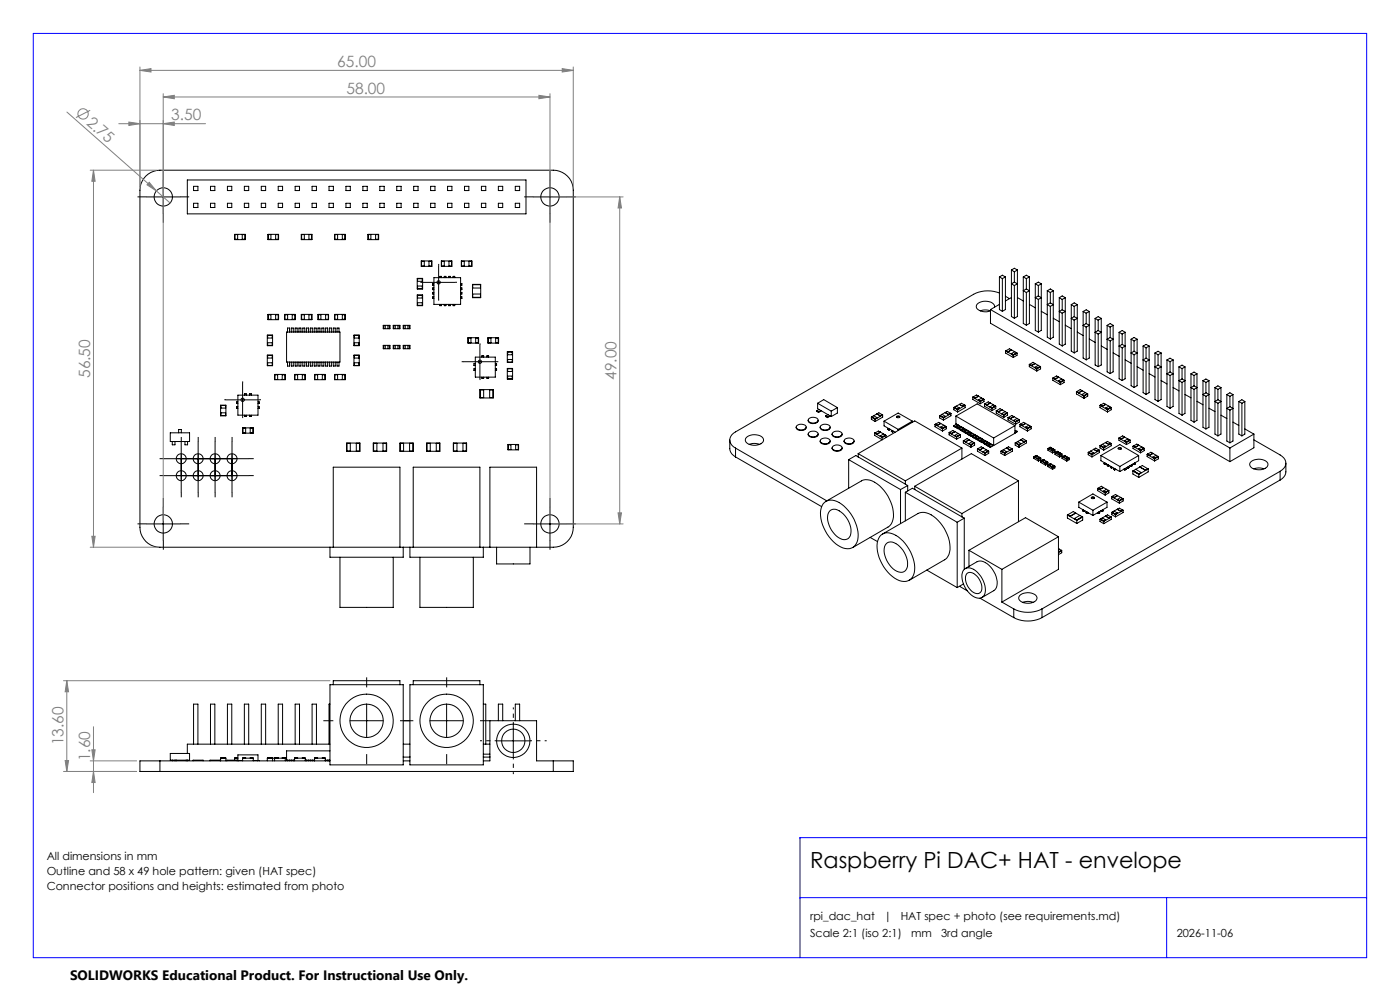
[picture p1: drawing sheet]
<svg xmlns="http://www.w3.org/2000/svg" width="420mm" height="297mm" viewBox="0 0 420 297" stroke-linecap="round" stroke-linejoin="round" font-family="sans-serif">
<defs><g id="words">
<text font-size="6.7" x="243" y="260">Raspberry Pi DAC+ HAT - envelope</text>
<g font-size="4.7" fill="#808080">
<text x="101.2" y="20">65.00</text>
<text x="103.9" y="28">58.00</text>
<text x="25.7" y="37.1" transform="rotate(41 25.7 37.1)">2.75</text>
<text x="51.3" y="36">3.50</text>
<text x="27" y="113.3" transform="rotate(-90 27 113.3)">56.50</text>
<text x="184.9" y="113.8" transform="rotate(-90 184.9 113.8)">49.00</text>
<text x="19" y="223.4" transform="rotate(-90 19 223.4)">13.60</text>
<text x="27" y="228.1" transform="rotate(-90 27 228.1)">1.60</text>
</g>
<text font-size="4.1" x="21" y="293.7">SOLIDWORKS Educational Product. For Instructional Use Only.</text>
<g font-size="3.3">
<text x="14" y="257.8">All dimensions in mm</text>
<text x="14" y="262.3">Outline and 58 x 49 hole pattern: given (HAT spec)</text>
<text x="14" y="266.8">Connector positions and heights: estimated from photo</text>
<text x="243" y="275.8">rpi_dac_hat</text>
<text x="265.2" y="275.8">|</text>
<text x="270.2" y="275.8">HAT spec + photo (see requirements.md)</text>
<text x="243" y="280.8">Scale 2:1 (iso 2:1)</text>
<text x="273.3" y="280.8">mm</text>
<text x="282.3" y="280.8">3rd angle</text>
<text x="353" y="280.8">2026-11-06</text>
</g>
</g></defs>
<g fill="none" stroke="#000" stroke-width=".3">
<path d="M43.7 52.8a6.1 6.1 0 0 1 4.3-1.8h118a6 6 0 0 1 6 6v101a6 6 0 0 1-6 6h-118a6 6 0 0 1-6-6v-101a5.9 5.9 0 0 1 1.7-4.2zM44 59h10M49 54v10M56.2 53.9h101.6v10.2h-101.6zM58.1 55.8h1.3v1.3h-1.3zM63.1 55.8h1.4v1.3h-1.4zM68.2 55.8h1.3v1.3h-1.3zM73.3 55.8h1.3v1.3h-1.3zM78.4 55.8h1.3v1.3h-1.3zM83.5 55.8h1.3v1.3h-1.3zM88.5 55.8h1.4v1.3h-1.4zM93.6 55.8h1.3v1.3h-1.3z"/>
<path d="M98.7 55.8h1.3v1.3h-1.3zM103.8 55.8h1.3v1.3h-1.3zM108.9 55.8h1.3v1.3h-1.3zM113.9 55.8h1.4v1.3h-1.4zM119 55.8h1.3v1.3h-1.3zM124.1 55.8h1.3v1.3h-1.3zM129.2 55.8h1.3v1.3h-1.3zM134.3 55.8h1.3v1.3h-1.3zM139.3 55.8h1.4v1.3h-1.4zM144.4 55.8h1.3v1.3h-1.3zM149.5 55.8h1.3v1.3h-1.3zM154.6 55.8h1.3v1.3h-1.3z"/>
<path d="M160 59h10M165 54v10M58.1 60.9h1.3v1.3h-1.3zM63.1 60.9h1.4v1.3h-1.4zM68.2 60.9h1.3v1.3h-1.3zM70.4 70.2h3.2v1.6h-3.2zM70.5 70.3h.8v1.4h-.8zM72.7 70.3h.8v1.4h-.8zM73.3 60.9h1.3v1.3h-1.3zM78.4 60.9h1.3v1.3h-1.3zM80.4 70.2h3.2v1.6h-3.2zM80.5 70.3h.8v1.4h-.8z"/>
<path d="M82.7 70.3h.8v1.4h-.8zM83.5 60.9h1.3v1.3h-1.3zM88.5 60.9h1.4v1.3h-1.4zM90.4 70.2h3.2v1.6h-3.2zM90.5 70.3h.8v1.4h-.8zM92.7 70.3h.8v1.4h-.8zM93.6 60.9h1.3v1.3h-1.3zM98.7 60.9h1.3v1.3h-1.3zM100.4 70.2h3.2v1.6h-3.2zM100.5 70.3h.8v1.4h-.8zM102.7 70.3h.8v1.4h-.8zM103.8 60.9h1.3v1.3h-1.3z"/>
<path d="M108.9 60.9h1.3v1.3h-1.3zM110.4 70.2h3.2v1.6h-3.2zM110.5 70.3h.8v1.4h-.8zM112.7 70.3h.8v1.4h-.8zM113.9 60.9h1.4v1.3h-1.4zM119 60.9h1.3v1.3h-1.3zM124.1 60.9h1.3v1.3h-1.3zM126.4 78.2h3.2v1.6h-3.2zM126.5 78.3h.8v1.4h-.8zM128.7 78.3h.8v1.4h-.8zM129.2 60.9h1.3v1.3h-1.3zM131.6 79.6v10"/>
<path d="M132.4 78.2h3.2v1.6h-3.2zM132.5 78.3h.8v1.4h-.8zM134.3 60.9h1.3v1.3h-1.3zM134.7 78.3h.8v1.4h-.8zM138.4 78.2h3.2v1.6h-3.2zM138.5 78.3h.8v1.4h-.8zM139.3 60.9h1.4v1.3h-1.4zM140.7 78.3h.8v1.4h-.8zM144.4 60.9h1.3v1.3h-1.3zM149.5 60.9h1.3v1.3h-1.3zM154.6 60.9h1.3v1.3h-1.3zM80.4 94.2h3.2v1.6h-3.2z"/>
<path d="M80.5 94.3h.8v1.4h-.8zM82.7 94.3h.8v1.4h-.8zM85.4 94.2h3.2v1.6h-3.2zM85.5 94.3h.8v1.4h-.8zM86 99.5h16v9h-16zM86.3 99.5v-1.2h.6v1.2M87.4 99.5v-1.2h.6v1.2M87.7 94.3h.8v1.4h-.8zM88.5 99.5v-1.2h.6v1.2M89.7 99.5v-1.2h.6v1.2M90.4 94.2h3.2v1.6h-3.2zM90.5 94.3h.8v1.4h-.8z"/>
<path d="M90.8 99.5v-1.2h.6v1.2M92 99.5v-1.2h.6v1.2M92.7 94.3h.8v1.4h-.8zM93.1 99.5v-1.2h.6v1.2M94.3 99.5v-1.2h.6v1.2M95.4 94.2h3.2v1.6h-3.2zM95.4 99.5v-1.2h.6v1.2M95.5 94.3h.8v1.4h-.8zM96.6 99.5v-1.2h.6v1.2M97.7 94.3h.8v1.4h-.8zM97.7 99.5v-1.2h.6v1.2M98.8 99.5v-1.2h.6v1.2"/>
<path d="M100 99.5v-1.2h.6v1.2M100.4 94.2h3.2v1.6h-3.2zM100.5 94.3h.8v1.4h-.8zM101.1 99.5v-1.2h.6v1.2M102.7 94.3h.8v1.4h-.8zM115 97.5h2v1h-2zM115.1 97.6h.5v.8h-.5zM116.4 97.6h.5v.8h-.5zM118 97.5h2v1h-2zM118.1 97.6h.5v.8h-.5zM119.4 97.6h.5v.8h-.5zM121 97.5h2v1h-2z"/>
<path d="M121.1 97.6h.5v.8h-.5zM122.4 97.6h.5v.8h-.5zM125.2 88.4h1.6v3.2h-1.6zM125.2 83.4h1.6v3.2h-1.6zM125.3 88.5h1.4v.8h-1.4zM125.3 83.5h1.4v.8h-1.4zM125.3 85.7h1.4v.8h-1.4zM125.3 90.7h1.4v.8h-1.4zM126.6 84.6h10M130.2 83.2h8v8h-8zM130.2 87.6h-.4v.5h.4M130.2 89h-.4v.5h.4"/>
<path d="M130.2 85h-.4v.5h.4M130.2 86.3h-.4v.5h.4M131.9 83.2v-.4h.5v.4M131.9 91.2v.4h.5v-.4M133.3 83.2v-.4h.5v.4M133.3 91.2v.4h.5v-.4M134.6 91.2v.4h.5v-.4M134.6 83.2v-.4h.5v.4M135.9 91.2v.4h.5v-.4M135.9 83.2v-.4h.5v.4M138.2 87.6h.4v.5h-.4M138.2 85h.4v.5h-.4"/>
<path d="M138.2 86.3h.4v.5h-.4M138.2 89h.4v.5h-.4M141.7 85.2h2.5v4h-2.5zM141.8 85.3h2.3v1h-2.3zM141.8 88.1h2.3v1h-2.3zM297.1 93.1l-1.5-.2-1.5 .3M297.1 92.8v4.1l71.9 41.5M297.1 92.8l71.9 41.5M298.3 92.1a2.23 2.23 0 0 0-2.7-1.8 2.12 2.12 0 0 0-2.7 1.8 3.6 3.6 0 0 0 4.2 1.1M299.8 87.8a9.6 9.6 0 0 0-7.7 .4l-71.4 41.2a2.58 2.58 0 0 0-1.8 2.5 2.58 2.58 0 0 0 1.8 2.4M299.8 83l.9-.5 .9 .5M299.8 91.2l-2.7 1.6"/>
<path d="M299.8 83v9.8l.9 .5M299.8 83l.9 .5M300.7 83.5v9.8M301.6 88.8l1.2 .7M301.6 83v9.8l-.9 .5M301.6 83l-.9 .5M303.4 89.2l-1.8 1M303.4 80.9v14l.9 .5M303.4 80.9l.9-.5 .9 .5M303.4 80.9l.9 .6M304.3 81.5v3.1M304.3 85.6v9.8"/>
<path d="M304.3 84.6l.9 .5-.9 .5M304.3 84.6l-.9 .5 .9 .5M305.2 89.2l1.8 1M305.2 80.9v14l-.9 .5M305.2 80.9l-.9 .6M307 83v13.9l.9 .6M307 83l.9-.5 .9 .5M307 83l.9 .5M307.9 86.6l.9 .5-.9 .6M307.9 86.6l-.9 .5 .9 .6M307.9 83.5v3.1M307.9 87.7v9.8"/>
<path d="M308.8 91.2l1.8 1M308.8 83v13.9l-.9 .6M308.8 83l-.9 .5M310.6 85.1l.9 .5M310.6 85.1v13.9l.9 .5M310.6 85.1l.9-.5 .9 .5M311.5 88.7l-.9 .5 .9 .5M311.5 85.6v3.1M311.5 89.7v9.8M311.5 88.7l.9 .5-.9 .5M312.4 93.3l1.8 1M312.4 85.1v13.9l-.9 .5"/>
<path d="M312.4 85.1l-.9 .5M314.2 87.1v14l.9 .5M314.2 87.1l.9 .6M314.2 87.1l.9-.5 .9 .5M315.1 90.8l.9 .5-.9 .5M315.1 90.8l-.9 .5 .9 .5M315.1 87.7v3.1M315.1 91.8v9.8M316 95.4l1.8 1M316 87.1v14l-.9 .5M316 87.1l-.9 .6M317.8 89.2v13.9l.9 .6"/>
<path d="M317.8 89.2l.9-.5 .9 .5M317.8 89.2l.9 .5M318.7 92.8l-.9 .5 .9 .6M318.7 89.7v3.1M318.7 93.9v9.8M318.7 92.8l.9 .5-.9 .6M319.6 97.5l1.8 1M319.6 89.2v13.9l-.9 .6M319.6 89.2l-.9 .5M321.4 91.3v13.9l.9 .6M321.4 91.3l.9-.5 .9 .5M321.4 91.3l.9 .5"/>
<path d="M322.3 94.9l.9 .5-.9 .6M322.3 94.9l-.9 .5 .9 .6M322.3 91.8v3.1M322.3 96v9.8M323.2 99.5l1.7 1.1M323.2 91.3v13.9l-.9 .6M323.2 91.3l-.9 .5M324.9 93.3v14l1 .5M324.9 93.3l1 .6M324.9 93.3l1-.5 .9 .5M325.9 97l.9 .5-.9 .5M325.9 97l-1 .5 1 .5"/>
<path d="M325.9 93.9v3.1M325.9 98v9.8M326.8 93.3v14l-.9 .5M326.8 93.3l-.9 .6M328.5 95.4l1 .6M328.5 95.4v14l1 .5M328.5 95.4l1-.5 .9 .5M329.5 99.1l.9 .5-.9 .5M329.5 99.1l-1 .5 1 .5M329.5 96v3.1M330.4 95.4v14l-.9 .5M330.4 95.4l-.9 .6"/>
<path d="M332.1 97.5v13.9l1 .6M332.1 97.5l1 .5M332.1 97.5l1-.5 .8 .5M333.1 98v3.1M333.9 97.5v13.9l-.8 .6M333.9 97.5l-.8 .5M335.7 99.6v13.9l1 .5M335.7 99.6l1 .5M335.7 99.6l1-.5 .8 .5M337.5 99.6v13.9l-.8 .5M337.5 99.6l-.8 .5M67.8 119.8h10"/>
<path d="M71.4 118.4h6v6h-6zM72.8 114.8v10M73.4 118.4v-.4h.5v.4M74.9 118.4v-.4h.5v.4M80.2 100.4h1.6v3.2h-1.6zM80.2 106.4h1.6v3.2h-1.6zM80.3 100.5h1.4v.8h-1.4zM80.3 102.7h1.4v.8h-1.4zM80.3 106.5h1.4v.8h-1.4zM80.3 108.7h1.4v.8h-1.4zM82.4 112.2h3.2v1.6h-3.2zM82.5 112.3h.8v1.4h-.8z"/>
<path d="M84.7 112.3h.8v1.4h-.8zM86.3 108.5v1.2h.6v-1.2M87.4 108.5v1.2h.6v-1.2M88.4 112.2h3.2v1.6h-3.2zM88.5 112.3h.8v1.4h-.8zM88.5 108.5v1.2h.6v-1.2M89.7 108.5v1.2h.6v-1.2M90.7 112.3h.8v1.4h-.8zM90.8 108.5v1.2h.6v-1.2M92 108.5v1.2h.6v-1.2M93.1 108.5v1.2h.6v-1.2M94.3 108.5v1.2h.6v-1.2"/>
<path d="M94.4 112.2h3.2v1.6h-3.2zM94.5 112.3h.8v1.4h-.8zM95.4 108.5v1.2h.6v-1.2M96.6 108.5v1.2h.6v-1.2M96.7 112.3h.8v1.4h-.8zM97.7 108.5v1.2h.6v-1.2M98.8 108.5v1.2h.6v-1.2M100 108.5v1.2h.6v-1.2M100.4 112.2h3.2v1.6h-3.2zM100.5 112.3h.8v1.4h-.8zM101.1 108.5v1.2h.6v-1.2M102.7 112.3h.8v1.4h-.8z"/>
<path d="M106.2 100.4h1.6v3.2h-1.6zM106.2 106.4h1.6v3.2h-1.6zM106.3 100.5h1.4v.8h-1.4zM106.3 102.7h1.4v.8h-1.4zM106.3 106.5h1.4v.8h-1.4zM106.3 108.7h1.4v.8h-1.4zM115 103.5h2v1h-2zM115.1 103.6h.5v.8h-.5zM116.4 103.6h.5v.8h-.5zM118 103.5h2v1h-2zM118.1 103.6h.5v.8h-.5zM119.4 103.6h.5v.8h-.5z"/>
<path d="M121 103.5h2v1h-2zM121.1 103.6h.5v.8h-.5zM122.4 103.6h.5v.8h-.5zM139 108.4h10M140.4 101.2h3.2v1.6h-3.2zM140.5 101.3h.8v1.4h-.8zM142.6 107h6v6h-6zM142.6 109h-.4v.5h.4M142.6 110.5h-.4v.5h.4M142.7 101.3h.8v1.4h-.8zM144 103.4v10M144 116.8h4v2.5h-4z"/>
<path d="M144.1 116.9h1v2.3h-1zM144.6 107v-.4h.5v.4M144.6 113v.4h.5v-.4M146.1 107v-.4h.5v.4M146.1 113v.4h.5v-.4M146.4 101.2h3.2v1.6h-3.2zM146.5 101.3h.8v1.4h-.8zM146.9 116.9h1v2.3h-1zM148.6 109h.4v.5h-.4M148.6 110.5h.4v.5h-.4M148.7 101.3h.8v1.4h-.8zM152.2 110.4h1.6v3.2h-1.6z"/>
<path d="M152.2 105.4h1.6v3.2h-1.6zM152.3 107.7h1.4v.8h-1.4zM152.3 105.5h1.4v.8h-1.4zM152.3 110.5h1.4v.8h-1.4zM152.3 112.7h1.4v.8h-1.4zM291.8 119.1v.6l2.3 1.3M291.8 119.1l2.3 1.3M292 119l.5 .4M292 119l-.2 .1M292 119l.5 .3M292.5 119.3v.1M293.5 119.9l.6 .4"/>
<path d="M293.5 119.9l.6 .3M293.5 118.7l1 .6M293.5 118.7l-1 .7M293.5 118.7l-1 .6M293.5 118.7l-.6-.3-.9 .6M294.5 119.3l-1 .6M294.5 119.3l.6 .3M295.1 119.6v.1M295.1 119.6l-1 .7M295.1 119.6l.1 .1M295.2 119.7v.7l-1.1 .6M295.2 119.7l-1.1 .7"/>
<path d="M301.7 105.2v.6l2.3 1.3M301.7 105.2l2.3 1.3 1.1-.7M301.8 105.1l.6 .4M301.8 105.1l-.1 .1M301.8 105.1l.6 .3M302.4 105.4v.1M303.4 104.8l-1 .7M303.4 104.8l1 .6M303.4 106l.6 .3M303.4 104.8l-1 .6M303.4 104.8l-.6-.3-1 .6M304 106.3v.8"/>
<path d="M304.4 105.4l.6 .3M304.4 105.4l-1 .6M305 105.7l-1 .7-.6-.4M305 105.7l.1 .1M305 105.7l-1 .6M305.1 105.8v.7l-1.1 .6M308.8 109.3v.6l2.2 1.3M308.8 109.3l2.2 1.3 1.2-.7M308.9 109.2l.6 .4M308.9 109.2l-.1 .1M310.5 108.9l1 .6M310.5 108.9l-1 .7"/>
<path d="M310.5 110.1l.5 .3M310.5 108.9v.1M310.5 110.1h.1M310.5 108.9l-.6-.3-1 .6M311 110.4v.8M311.5 109.5l.5 .3M311.5 109.5l-1 .6M312 109.8l.2 .1M312 109.8l-1 .7-.5-.4M312 109.8l-1 .6M312.2 109.9v.7l-1.2 .6M315.8 113.3v.7l2.3 1.3"/>
<path d="M315.8 113.3l2.3 1.3M316 113.2l.5 .5M316 113.2l-.2 .1M316 113.2l.5 .4M316.5 113.6v.1M317.5 113l-1 .7M317.5 114.2h.1M317.5 114.2l.6 .3M317.5 113l1 .6M317.5 113l-1 .6M317.5 113l-.5-.3-1 .5M318.1 114.6v.7"/>
<path d="M318.5 113.6l.6 .3M318.5 113.6l-1 .6M319.1 113.9l-1 .6M319.1 113.9l.1 .1M319.2 114v.6l-1.1 .7M319.2 114l-1.1 .6M322.9 117.4v.7l2.3 1.3M322.9 117.4l2.3 1.3 1.1-.6M323.1 117.3l-.2 .1M323.1 117.3l.5 .5M323.1 117.3l.5 .3M323.6 117.6v.2"/>
<path d="M324.6 117.1l1 .5M324.6 117.1l-1 .7M324.6 118.2l.6 .4M324.6 117.1l-.5-.3-1 .5M324.6 117.1l-1 .5M325.2 118.6v.8M325.6 117.6l.6 .4M325.6 117.6l-1 .6M326.2 118l-1 .6-.6-.4M326.2 118l.1 .1M326.2 118l-1 .6M326.3 118.1v.6l-1.1 .7"/>
<path d="M326.8 101.6l1.7 1M329.5 100.1v9.8M330.4 103.7l1.7 1M333.1 101.1l-1 .6 1 .5M333.1 102.2v9.8M333.1 101.1l.8 .6-.8 .5M333.9 105.8l1.8 1M336.7 103.2l-1 .5 1 .5M336.7 100.1v3.1M336.7 104.2v9.8M336.7 103.2l.8 .5-.8 .5M337.5 107.8l1.8 1.1"/>
<path d="M339.3 101.7v13.9l.9 .5M339.3 101.7l.9-.6 .9 .6M339.3 101.7l.9 .5M340.2 105.3l.9 .5-.9 .5M340.2 105.3l-.9 .5 .9 .5M340.2 102.2v3.1M340.2 106.3v9.8M341.1 109.9l1.8 1M341.1 101.7v13.9l-.9 .5M341.1 101.7l-.9 .5M342.9 103.7v14l.9 .5M342.9 103.7l.9 .5"/>
<path d="M342.9 103.7l.9-.5 .9 .5M343.8 107.3l.9 .6-.9 .5M343.8 104.2v3.1M343.8 108.4v9.8M343.8 107.3l-.9 .6 .9 .5M344.7 112l1.8 1M344.7 103.7v14l-.9 .5M344.7 103.7l-.9 .5M346.5 105.8l.9 .5M346.5 105.8v14l.9 .5M346.5 105.8l.9-.5 .9 .5M347.4 109.4l.9 .6-.9 .5"/>
<path d="M347.4 106.3v3.1M347.4 110.5v9.8M347.4 109.4l-.9 .6 .9 .5M348.3 114l1.8 1.1M348.3 105.8v14l-.9 .5M348.3 105.8l-.9 .5M350.1 107.9v13.9l.9 .5M350.1 107.9l.9 .5M350.1 107.9l.9-.6 .9 .6M351 111.5l.9 .5-.9 .5M351 111.5l-.9 .5 .9 .5M351 108.4v3.1"/>
<path d="M351 112.5v9.8M351.9 116.1l1.8 1.1M351.9 107.9v13.9l-.9 .5M351.9 107.9l-.9 .5M353.7 110v13.9l.9 .5M353.7 110l.9 .5M353.7 110l.9-.6 .9 .6M354.6 113.6l-.9 .5 .9 .5M354.6 110.5v3.1M354.6 114.6v9.8M354.6 113.6l.9 .5-.9 .5M355.5 118.2l1.8 1"/>
<path d="M355.5 110v13.9l-.9 .5M355.5 110l-.9 .5M357.3 112v14l.9 .5M357.3 112l.9-.5 .9 .5M357.3 112l.9 .5M358.2 112.5v3.1M358.2 116.7v9.8M358.2 115.6l.9 .6-.9 .5M358.2 115.6l-.9 .6 .9 .5M359.1 112v14l-.9 .5M359.1 112l-.9 .5M360.9 114.1v14l.9 .4"/>
<path d="M360.9 114.1l.9 .5M360.9 114.1l.9-.5 .9 .5M361.8 117.7l.9 .5-.9 .6M361.8 117.7l-.9 .5 .9 .6M361.8 114.6v3.1M361.8 118.8v9.7M362.7 114.1v14l-.9 .4M362.7 114.1l-.9 .5M364.5 116.2v13.9l.9 .5M364.5 116.2l.9-.6 .9 .6M364.5 116.2l.9 .5M365.4 119.8l.9 .5-.9 .6"/>
<path d="M365.4 119.8l-.9 .5 .9 .6M365.4 116.7v3.1M366.3 116.2v13.9l-.9 .5M366.3 116.2l-.9 .5M368.1 118.2v14l.9 .5M368.1 118.2l.9 .6M368.1 118.2l.9-.5 .9 .5M369 118.8v3.1M369.9 118.2v14l-.9 .5M369.9 118.2l-.9 .6M49.4 137.5h25.2M51.1 129.7h5.8v2.6h-5.8z"/>
<path d="M51.7 132.3v1h.8v-1M53.6 129.7v-1h.8v1M54.4 132.5v15.1M55.5 132.3v1h.8v-1M59.4 132.5v15.1M64.5 132.5v15.1M66.2 121.4h1.6v3.2h-1.6zM66.3 121.5h1.4v.8h-1.4zM66.3 123.7h1.4v.8h-1.4zM69.6 132.5v15.1M71.4 120.4h-.4v.5h.4M71.4 121.9h-.4v.5h.4"/>
<path d="M72.8 128.2h3.2v1.6h-3.2zM72.9 128.3h.8v1.4h-.8zM73.4 124.4v.4h.5v-.4M74.9 124.4v.4h.5v-.4M75.1 128.3h.8v1.4h-.8zM77.4 120.4h.4v.5h-.4M77.4 121.9h.4v.5h-.4M104 132.8h4v2.5h-4zM104.1 132.9h1v2.3h-1zM106.9 132.9h1v2.3h-1zM112 132.8h4v2.5h-4zM112.1 132.9h1v2.3h-1z"/>
<path d="M114.9 132.9h1v2.3h-1zM120 132.8h4v2.5h-4zM120.1 132.9h1v2.3h-1zM122.9 132.9h1v2.3h-1zM128 132.8h4v2.5h-4zM128.1 132.9h1v2.3h-1zM130.9 132.9h1v2.3h-1zM136 132.8h4v2.5h-4zM136.1 132.9h1v2.3h-1zM138.9 132.9h1v2.3h-1zM152.4 133.2h3.2v1.6h-3.2zM152.5 133.3h.8v1.4h-.8z"/>
<path d="M154.7 133.3h.8v1.4h-.8zM218.9 131.9a4.7 4.7 0 0 0 .7 4.2l1.1 .8M220.7 136.9l25.8 14.9M220.7 134.3v2.6M220.7 134.3l27.3 15.8M223.9 131.2a3.7 3.7 0 0 1 5.1 .2 1.85 1.85 0 0 1-2.3 2.1 2.55 2.55 0 0 1-3.1-1.7zM224.8 133.2l1.5-.3 1.6 .3M238.9 128a1.66 1.66 0 0 0 1.3 1.1 1.66 1.66 0 0 0 1.6-.8l.1-.3M238.9 127.7a1.95 1.95 0 0 1 3 .2 1.68 1.68 0 0 1-1.5 1 1.68 1.68 0 0 1-1.5-1zM242.5 125.9a1.6 1.6 0 0 0 1.5 1.1 1.6 1.6 0 0 0 1.5-1.1M242.5 130.1a1.66 1.66 0 0 0 1.3 1.1 1.66 1.66 0 0 0 1.6-.8l.1-.3M242.7 129.6a1.86 1.86 0 0 1 2.7 .4 1.66 1.66 0 0 1-2.7 .5 .58 .58 0 0 1 0-.9z"/>
<path d="M242.7 125.4a1.91 1.91 0 0 1 2.7 .4 1.7 1.7 0 0 1-2.7 .6 .62 .62 0 0 1 0-1zM245 123.1l.6 .5M245 123.1l.6 .4M245.3 120.9l1.8-1.1 4.1 2.4M245.3 120.9l4.1 2.3M245.3 120.9v1.6l.4 .2M245.6 123.5v.1M245.7 122.7l.6 .3M245.7 122.7l-.7 .4M246.1 128v.2a1.65 1.65 0 0 0 1.5 .8 1.65 1.65 0 0 0 1.5-1M246.1 132.1a1.66 1.66 0 0 0 1.3 1.1 1.66 1.66 0 0 0 1.6-.7l.1-.4M246.3 123l2.1 1.3"/>
<path d="M246.3 123l-.7 .5M246.3 131.6a1.91 1.91 0 0 1 2.7 .4 1.66 1.66 0 0 1-2.7 .6 .62 .62 0 0 1 0-1zM246.3 127.5a1.91 1.91 0 0 1 2.7 .4 1.68 1.68 0 0 1-2.7 .5 .58 .58 0 0 1 0-.9zM246.4 123.1l-.8 .5M247.7 124.7l.5 .5M247.7 124.7l.5 .3M248.2 125v.2M248.4 124.3l.6 .3M248.4 124.3l-.7 .4M249 124.6l.4 .2M249 124.6l-.8 .4M249.1 124.7l-.9 .5"/>
<path d="M249.4 123.2v1.6M249.6 130.1a1.61 1.61 0 0 0 1.5 1 1.61 1.61 0 0 0 1.5-1M249.6 134.2a1.61 1.61 0 0 0 1.5 1.1 1.61 1.61 0 0 0 1.5-1.1M249.9 133.7a1.91 1.91 0 0 1 2.7 .4 1.66 1.66 0 0 1-1.5 1 1.66 1.66 0 0 1-1.5-.9zM249.9 129.6a1.86 1.86 0 0 1 2.7 .4 1.66 1.66 0 0 1-1.5 .9 1.66 1.66 0 0 1-1.5-.9zM251.2 122.2l-1.8 1M251.2 122.2v1.6l-1.8 1M253.2 132.1a1.61 1.61 0 0 0 1.5 1.1 1.61 1.61 0 0 0 1.5-1.1M253.5 131.6a1.94 1.94 0 0 1 2.7 .4 1.66 1.66 0 0 1-1.5 1 1.66 1.66 0 0 1-1.5-.9zM254.6 137.8l15.6 8.9M254.6 137.8v8.5M257.5 136.9l14.1 8.2"/>
<path d="M257.5 136l14.1 8.1M257.5 136.9l-.7-.4-2.2 1.3M257.5 136v.9M261.4 125v.7l1.1 .6M261.5 124.9l1 .7 .6-.4M261.5 124.9l-.1 .1M261.5 124.9l1 .6M262.1 124.6l1 .6M262.1 124.6l-.6 .3M262.4 129.8v.7l2.3 1.3v-.8M262.4 129.8l2.3 1.3 1.1-.6M262.5 129.7l-.1 .1"/>
<path d="M262.5 129.7l.6 .4M262.5 125.5v.8M263.1 124l1 .7M263.1 130.1h.1M263.1 124l-1 .6M263.1 125.2l-.6 .3M263.1 124l.6-.3 1 .6M263.1 124l1 .6M264.1 129.5l1 .6M264.1 129.5l-1 .6M264.1 129.5l-.6-.3-1 .5M264.1 130.6l.6 .4"/>
<path d="M264.1 124.6v.1M264.7 124.3l-.6 .4M264.7 124.3l.1 .1M264.7 124.3l-.6 .3M264.8 124.4v.6l-2.3 1.3M264.8 124.4l-2.3 1.3-1.1-.7M265.1 130.1l.5 .3M265.1 130.1l-1 .5M265.2 126.2l4.3-2.4 4.2 2.4M265.2 126.2l4.3 2.5M265.2 126.2v1.4l1.4 .8M265.6 130.4l-.9 .7-.6-.5"/>
<path d="M265.6 130.4l.2 .1M265.6 130.4l-.9 .6M265.8 130.5v.6M266.3 128.6l.4 .2M266.3 128.6l.4 .3M266.6 128.4l.4 .3M266.6 128.4l-.3 .2M266.7 128.8v.1M267 128.7l.7 .3M267 128.7l-.3 .1M267.1 128.7l-.4 .2M267.4 129.2l.4 .3"/>
<path d="M267.4 129.2v.1M267.7 129l.3 .3M267.7 129l-.3 .2M268 129.3l.5 .2M268 129.3l-.2 .2M268.1 129.3l-.3 .2M269 124.8a.51 .51 0 0 1 .5-.2 .51 .51 0 0 1 .4 .4 .5 .5 0 0 1-.5 .2 .5 .5 0 0 1-.4-.4zM269 125l.3-.2 .6 .2M269.5 128.7v.3M273.7 126.2l-4.2 2.5M273.7 126.2v.4M280.5 127.2v.7l2.3 1.3"/>
<path d="M280.5 127.2l2.3 1.3 1.1-.6M280.6 127.1l.6 .4M280.6 127.1l-.1 .1M280.6 127.1v.1M281.9 124.6v.7l1.1 .6M281.9 124.6l1.1 .7M282 124.5l1 .7M282 124.5l-.1 .1M282 124.5l1 .6M282.2 126.9l1 .6M282.2 128l.6 .3M282.2 126.9l-.6-.3-1 .5"/>
<path d="M282.2 126.9l-1 .6M282.6 124.2l1 .6M282.6 124.2l-.6 .3M282.8 128.3v.9M283 125.1v.1M283 125.3v.6M283.2 127.5l.5 .3M283.2 127.5l-1 .5M283.6 123.6l1 .7M283.6 124.8l-.6 .4M283.6 123.6l-1 .6M283.6 124.8l-.6 .3"/>
<path d="M283.6 123.6l1 .6M283.6 123.6l.6-.3 1 .6M283.7 127.8l-.9 .6-.6-.4M283.7 127.8l.2 .1M283.7 127.8l-.9 .5M283.9 127.9v.6l-1.1 .7M284.6 124.2v.1M284.7 129.7v.6l2.3 1.3M284.7 129.7l2.3 1.3M284.9 129.6l.5 .4M284.9 129.6l-.2 .1M284.9 129.6l.5 .3"/>
<path d="M285.2 123.9h.1M285.2 123.9l-.6 .4M285.2 123.9l-.6 .3M285.3 123.9v.7l-2.3 1.3M285.3 123.9l-2.3 1.4M285.4 129.9v.1M286.1 122.2v.6l1.2 .7M286.1 127.6l.5 .4M286.1 127.6l.5 .2M286.3 122.1l1 .6 .6-.4M286.3 122.1l-.2 .1M286.3 122.1l1 .5"/>
<path d="M286.4 130.5l.6 .4M286.4 130.5l.6 .3M286.4 129.3l-1 .7M286.4 129.3l1 .6M286.4 129.3l-1 .6M286.4 129.3l-.5-.3-1 .6M286.6 127.8v.2M286.8 124.7l6.4-3.7 11.3 6.6M286.8 124.7l11.3 6.6M286.8 124.7v2.3l.2 .1M286.8 121.7l-.5 .4M286.8 121.7l1.1 .6"/>
<path d="M286.9 128.1l.5 .4M286.9 128.1l.5 .2M287 127.1l.4 .2M287 130.8v.1M287 131v.6M287 127.1l-.9 .5M287.3 122.6v.9M287.4 128.3v.2M287.4 127.3l.4 .3M287.4 127.3l-.8 .5M287.4 129.9l.6 .3M287.4 129.9l-1 .6"/>
<path d="M287.5 127.5l-.9 .5M287.8 128.5l.4 .4M287.8 128.5l.4 .3M287.8 127.6l.4 .2M287.8 127.6l-.9 .5M287.9 121.2l1 .6M287.9 122.3l-.6 .3M287.9 121.2l.5-.3 1 .5M287.9 121.2l-1.1 .5M287.9 121.2l1 .5M288 130.2l.1 .1M288 130.2l-1 .7"/>
<path d="M288 130.2l-1 .6M288.1 130.3v.7l-1.1 .6M288.1 130.3l-1.1 .7M288.2 128.8v.1M288.2 127.8l.4 .3M288.2 127.8l-.8 .5M288.4 127.9l-1 .6M288.6 129l.4 .4M288.6 134.3l-14.2-8.2-16.9 9.9M288.6 134.3v3.3M288.6 134.3l-17 9.8M288.6 129l.4 .3"/>
<path d="M288.6 128.1l.4 .2M288.6 128.1l-.8 .4M288.9 121.7v.1M289 132.1v.6l2.3 1.4M289 132.1l2.3 1.3 1.1-.7M289 129.3v.1M289 128.3l.4 .2M289 128.3l-.8 .5M289.1 132.1l.6 .3M289.1 132l-.1 .1M289.1 132l.6 .4M289.1 132v.1"/>
<path d="M289.2 128.4l-1 .5M289.3 129.5l.5 .4M289.3 129.5l.5 .2M289.4 121.4l.2 .1M289.4 128.5l.4 .3M289.4 128.5l-.8 .5M289.4 121.4l-.5 .4M289.4 121.4l-.5 .3M289.6 121.5v.7l-2.3 1.3M289.6 121.5l-2.3 1.3-1.2-.6M289.7 132.4h.1M289.8 129.7v.2"/>
<path d="M289.8 128.8l.4 .2M289.8 128.8l-.8 .5M290 128.8l-1 .6M290.2 129.9l.4 .4M290.2 129.9l.4 .3M290.2 129l.5 .2M290.2 129l-.9 .5M290.6 130.2v.1M290.7 129.2l.3 .3M290.7 129.2l-.9 .5M290.7 131.8l-1 .6M290.7 131.8l1 .6"/>
<path d="M290.7 132.9l.6 .3M290.7 131.8l-.6-.4-1 .6M290.8 129.3l-1 .6M291 130.4l.4 .4M291 130.4l.4 .3M291 129.5l.4 .2M291 129.5l-.8 .4M291.3 133.2v.9M291.4 130.7v.1M291.4 129.7l.4 .2M291.4 129.7l-.8 .5M291.6 129.8l-1 .5"/>
<path d="M291.7 132.4l.5 .3M291.7 132.4l-1 .5M291.8 130.9l.4 .4M291.8 130.9l.4 .2M291.8 129.9l.4 .3M291.8 129.9l-.8 .5M292.2 131.1v.2M292.2 132.7l-.9 .6-.6-.4M292.2 130.2l.4 .2M292.2 132.7h.2M292.2 132.7l-.9 .5M292.2 130.2l-.8 .5"/>
<path d="M292.4 132.7v.7l-1.1 .7M292.4 130.2l-1 .6M292.6 131.3l.4 .5M292.6 131.3l.4 .3M292.6 130.4l.5 .2M292.6 130.4l-.8 .5M293 131.6v.2M293.1 130.6l.3 .2M293.1 130.6l-.9 .5M293.2 130.7l-1 .6M293.2 134.5v.7l2.3 1.3M293.2 134.5l2.3 1.4 1.1-.7"/>
<path d="M293.4 134.5l.5 .4M293.4 134.5h-.2M293.4 134.5l.5 .3M293.4 131.8l.4 .4M293.4 131.8l.4 .2M293.4 130.8l.5 .3M293.4 130.8l-.8 .5M293.8 132v.2M293.9 131.1l.4 .2M293.9 131.1l-.9 .5M293.9 134.8v.1M294 131.2l-1 .6"/>
<path d="M294.1 120.2v.1M294.1 120.4v.6M294.2 132.3l.4 .4M294.2 132.3l.4 .2M294.3 131.3l.4 .2M294.3 131.3l-.9 .5M294.6 132.5v.2M294.7 131.5l.4 .3M294.7 131.5l-.9 .5M294.8 131.7l-1 .5M294.9 134.2l-1 .7M294.9 134.2l1 .6"/>
<path d="M294.9 135.4l.6 .3M294.9 134.2l-.5-.3-1 .6M294.9 134.2l-1 .6M295 132.7l.5 .4M295 132.7l.5 .3M295.1 131.8l.4 .2M295.1 131.8l-.9 .5M295.3 121.1v.6l2.3 1.3M295.3 121.1l2.3 1.3M295.5 133v.1M295.5 121l.6 .4M295.5 135.7v.8"/>
<path d="M295.5 132l.4 .3M295.5 132l-.9 .5M295.5 121l-.2 .1M295.5 121l.6 .3M295.6 132.1l-1 .6M295.8 133.2l.5 .4M295.8 133.2l.5 .3M295.9 132.3l.4 .2M295.9 132.3l-.9 .4M295.9 134.8l.6 .3M295.9 134.8l-1 .6M296.1 121.3v.1"/>
<path d="M296.3 133.5v.1M296.3 132.5l.4 .2M296.3 132.5l-.8 .5M296.4 132.6l-.9 .5M296.5 135.1l.1 .1M296.5 135.1l-1 .7-.6-.4M296.5 135.1l-1 .6M296.6 135.2v.7l-1.1 .6M296.7 133.7l.4 .4M296.7 133.7l.4 .2M296.7 132.7l.4 .3M296.7 132.7l-.9 .5"/>
<path d="M297 120.8l-.9 .6M297 121.9v.1M297 122l.6 .3M297 121.9l.6 .4M297 120.8l1 .5M297 120.8l-.5-.4-1 .6M297 120.8l-.9 .5M297.1 133.9v.2M297.1 133l.4 .2M297.1 133l-.8 .5M297.3 133l-1 .6M297.5 133.2l.4 .2"/>
<path d="M297.5 133.2l-.8 .5M297.6 122.4v.6M297.9 133.4l.2 .1M297.9 133.4l-.8 .5M298 121.3l.6 .4M298 121.3l-1 .6M298.1 133.5l-1 .6M298.1 131.3v2.2M298.6 121.7l-1 .6M298.6 121.7h.1M298.7 121.7v.7l-1.1 .6M298.7 121.7l-1.1 .7"/>
<path d="M298.9 123.1v.7l2.2 1.3M298.9 123.1l2.2 1.3 1.2-.6M299 123l-.1 .1M299 123l.6 .5M299 123l.6 .4M299.6 123.4v.1M300.3 135.2v.7l1.1 .6M300.4 135.1l1 .7 .6-.4M300.4 135.1l-.1 .1M300.4 135.1l1 .6v.8M300.6 122.8l-1 .7M300.6 122.8l1 .6"/>
<path d="M300.6 122.8l-.6-.3-1 .5M300.6 123.9l.5 .4v.8M300.6 122.8l-1 .6M301 134.8l1 .6M301 134.8l-.6 .3M301.6 123.4l.5 .3M301.6 123.4l-1 .5M302 134.2l-1 .6M302 134.2l1 .7M302 135.4v.1M302 134.2l.5-.3 1.1 .6M302 134.2l1 .6"/>
<path d="M302.1 123.7l-1 .7-.5-.5M302.1 123.7l.2 .1M302.1 123.7v.1M302.3 123.8v.6l-1.2 .7M302.4 125.2l2.3 1.3 1.1-.7M302.4 125.2v.6l2.3 1.3M302.5 125.1l.6 .4M302.5 125.1l.6 .3M302.5 125.1l-.1 .1M303 134.8v.1M303.1 125.4v.1M303.6 134.5h.1"/>
<path d="M303.6 134.5l-.6 .4M303.6 134.5l-.6 .3M303.7 134.5v.7l-2.3 1.3M303.7 134.5l-2.3 1.4-1.1-.7M304.1 124.8l-1 .7M304.1 124.8l1 .6M304.1 126l.6 .3M304.1 124.8l-1 .6M304.1 124.8l-.5-.3-1.1 .6M304.5 127.6l-6.4 3.7M304.5 127.6v2.3M304.5 129.9l-6.4 3.6"/>
<path d="M304.5 129.1l.2-.1 .4 .3M304.6 132.7v.7l1.1 .7M304.7 132.7l1 .6 .5-.4M304.7 132.7h-.1M304.7 132.7l1 .5M304.7 126.3v.8M305.1 129.3l-.6 .5M305.1 129.3l-.6 .3M305.1 125.4l.6 .3M305.1 125.4l-1 .6M305.3 132.4l-.6 .3M305.3 132.4l.9 .5"/>
<path d="M305.7 125.7l-1 .7-.6-.4M305.7 133.2v.9M305.7 125.7l.1 .1M305.7 125.7l-1 .6M305.8 125.8v.7l-1.1 .6M306 127.2v.7l2.2 1.3M306 127.2l2.2 1.3 1.2-.6M306.1 127.1l.6 .4M306.1 127.1l-.1 .1M306.2 131.8l-.9 .6M306.2 131.8l1 .6M306.2 132.9l-.5 .3"/>
<path d="M306.2 131.8l.6-.4 1 .6M306.7 127.5h.1M307.2 132.4h.1M307.7 126.9l-1 .6M307.7 126.9l.9 .6M307.7 126.9l-.6-.3-1 .5M307.7 128l.5 .3M307.8 132.1l-.6 .3M307.8 132l.1 .1M307.8 132l-.6 .4M307.8 132v.1M307.9 132.1v.6l-2.2 1.4"/>
<path d="M307.9 132.1l-2.2 1.3-1.1-.7M308.2 128.3v.9M308.6 127.5l-.9 .5M308.6 127.5l.6 .3M309.2 127.8l-1 .6-.5-.4M309.2 127.8l.2 .1M309.2 127.8l-1 .5M309.4 127.9v.6l-1.2 .7M310.1 136.9v.5l1.4 .8M310.1 136.9l1.4 .8 .7-.4M310.3 136.8l.3 .3M310.3 136.8l-.2 .1"/>
<path d="M310.3 136.8v.1M311.2 137.3l.3 .2M311.2 136.7l.5 .3M311.2 136.7l-.6 .4M311.2 136.7l-.4-.2-.5 .3M311.5 137.5v.7M311.7 137l.4 .2M311.7 137l-.5 .3M312.1 137.2l-.6 .4-.3-.3M312.1 137.2l.1 .1M312.1 137.2l-.6 .3M312.2 138.1v.5l1.5 .8"/>
<path d="M312.2 137.3v.5l-.7 .4M312.2 138.1l1.5 .8 .7-.4M312.4 138l.3 .3M312.4 138.1l.3 .2M312.4 138l-.2 .1M312.4 138v.1M312.7 138.3h.1M313.3 138.6l.4 .2M313.3 137.9l-.4-.2-.5 .3M313.3 137.9l.6 .4M313.3 137.9l-.6 .4M313.7 138.8v.6"/>
<path d="M313.9 138.3l.3 .1M313.9 138.3l-.6 .3M314.2 138.4l-.5 .4-.4-.2M314.2 138.4l.2 .1M314.2 138.4l-.5 .4M314.4 138.5v.5l-.7 .4M314.4 139.3v.5l1.4 .8M314.4 134.4v.5l1.4 .8M314.4 139.3l1.4 .9 .7-.5M314.4 134.4l1.4 .9 .7-.5M314.5 139.2l-.1 .1M314.5 139.2l.4 .4"/>
<path d="M314.5 134.4l.4 .3M314.5 139.2l.4 .2M314.5 134.4h-.1M314.5 134.4l.4 .1M314.9 134.5v.2M314.9 139.4v.2M315.4 139.1l.6 .3M315.4 139.1l-.5 .5M315.4 139.1l-.3-.2-.6 .3M315.4 139.8l.4 .2M315.4 134.2l-.5 .5M315.4 139.1l-.5 .3"/>
<path d="M315.4 134.2l.6 .3M315.4 134.2l-.3-.2-.6 .4M315.4 134.9l.4 .2M315.4 134.2l-.5 .3M315.8 135.1v.6M315.8 140v.6M316 139.4l.3 .3M316 139.4l-.6 .4M316 134.5l.3 .3M316 134.5l-.6 .4M316.3 139.7l-.5 .4-.4-.3M316.3 139.7h.2"/>
<path d="M316.3 139.7l-.5 .3M316.3 134.8l-.5 .4-.4-.3M316.3 134.8h.2M316.3 134.8l-.5 .3M316.5 139.7v.5l-.7 .4M316.5 134.8v.5l-.7 .4M316.5 135.7v.5l1.4 .8M316.5 135.7l1.4 .8M316.6 135.6l.4 .2M316.6 135.6l.4 .3M316.6 135.6l-.1 .1M317 135.8v.1"/>
<path d="M317.5 135.5l-.5 .4M317.5 136.1l.4 .3M317.5 136.1l.4 .2M317.5 135.5l-.3-.2-.6 .3M317.5 135.5l.6 .3M317.5 135.5l-.5 .3M317.9 136.3v.1M317.9 136.5v.5M318.1 135.8l.4 .2M318.1 135.8l-.6 .3M318.5 136l.1 .1M318.5 136l-.6 .4"/>
<path d="M318.5 136l-.6 .3M318.6 136.1v.5l-.7 .4M318.6 136.9v.5l1.4 .8M318.6 136.9l1.4 .8 .7-.4M318.6 136.1l-.7 .4M318.7 136.8l.4 .3M318.7 136.8l-.1 .1M318.7 136.8v.1M319.7 136.7l-.6 .4M319.7 136.7l.6 .3M319.7 136.7l-.4-.2-.6 .3M319.7 137.3l.3 .2"/>
<path d="M320 137.5v.7M320.3 137l.3 .2M320.3 137l-.6 .3M320.6 137.2l-.6 .3M320.6 137.2l-.6 .4-.3-.3M320.6 137.2l.1 .1M320.7 137.3v.5l-.7 .4M326.5 135.6v.7l1.1 .6M326.6 135.5l1 .7 .6-.4M326.6 135.5l-.1 .1M326.6 135.5l1 .6M327.2 135.2l1 .6"/>
<path d="M327.2 135.2l-.6 .3M327.6 136.1v.8M328.2 134.7l-1 .5M328.2 134.7l.9 .6M328.2 135.8l-.6 .3M328.2 134.7l.9 .5M328.2 134.7l.5-.4 1 .6M329.1 135.2v.1M329.7 134.9l.1 .1M329.7 134.9l-.6 .4M329.7 134.9l-.6 .3M329.8 135v.6l-2.2 1.3"/>
<path d="M329.8 135l-2.2 1.3-1.1-.7M330 121.5v.7l2.2 1.3M330 133.6v.6l1.1 .7M330 121.5l2.2 1.3 1.2-.6M330.1 121.4l.6 .4M330.1 133.5l1 .7 .6-.5M330.1 133.5l-.1 .1M330.1 133.5l1 .6M330.1 121.4l-.1 .1M330.1 121.4l.6 .3M330.3 136.5l5.7 3.3M330.3 136.5l5.7-3.3 5.6 3.3"/>
<path d="M330.3 136.5v1.6l1.2 .7M330.7 133.2l-.6 .3M330.7 133.2l1 .5M330.7 121.7v.1M331.1 134.1v.8M331.2 139l.4 .2M331.2 139h.1M331.5 138.8l.4 .2M331.5 138.8l-.3 .2M331.7 121.2l-1 .6M331.7 132.6l1 .6M331.7 132.6l-1 .6"/>
<path d="M331.7 132.6l.5-.3 1 .6M331.7 133.7l-.6 .4M331.7 121.2l1 .5M331.7 121.2l-.6-.3-1 .5M331.7 122.3l.5 .3M331.7 121.2l-1 .5M331.9 139l-.3 .2M331.9 139l.6 .3M332.2 139.5l.3 .3M332.2 139.5l.3 .2M332.2 122.6v.9M332.5 139.3l.3 .2"/>
<path d="M332.5 139.3l-.3 .2M332.5 139.7v.1M332.7 133.2h.1M332.7 121.7l.5 .4M332.7 121.7l-1 .6M332.8 139.5l.6 .4M332.8 139.5l-.3 .2M332.9 139.6l-.4 .2M333.2 122.1l-1 .6-.5-.4M333.2 132.9l-.5 .3M333.2 132.9h.2M333.2 122.1l.2 .1"/>
<path d="M333.2 122.1l-1 .5M333.4 122.2v.6l-1.2 .7M333.4 132.9v.7l-2.3 1.3M333.4 132.9l-2.3 1.3-1.1-.6M333.4 139.9l.4 .2M333.4 139.9l-.3 .1M335.5 134.3a.45 .45 0 0 1 .5-.2 .45 .45 0 0 1 .3 .5h-.7zM335.5 134.5l.5-.2 .4 .2M335.7 131.3v.6l2.2 1.3M335.7 131.3l2.2 1.3 1.2-.7M335.8 131.2l.6 .4M335.8 131.2l-.1 .1"/>
<path d="M335.8 131.2l.6 .3M336 139.8v1.5M336.4 131.5v.1M337.4 131l.9 .5M337.4 132.1l.5 .3M337.4 131l-1 .6M337.4 131l-1 .5M337.4 131l-.6-.4-1 .6M337.9 132.4v.8M338.3 131.5l.6 .4M338.3 131.5l-.9 .6M338.5 139.9l-.4 .2"/>
<path d="M338.5 139.9l.2 .1M338.9 131.9h.2M338.9 131.9l-1 .6-.5-.4M338.9 131.9l-1 .5M339 139.6l.3 .2M339.1 131.9v.7l-1.2 .6M339.1 139.5l-.6 .4M339.1 139.5l.2 .2M339.3 139.7v.1M339.4 139.3l-.3 .2M339.4 139.3l.3 .2M339.7 139.5l-.4 .3"/>
<path d="M339.7 139.5l-.4 .2M339.9 133.7v.7l2.3 1.3M339.9 133.7l2.3 1.3 1.1-.6M339.9 139l.4 .2M340 139l-.6 .3M340 139l.3 .2M340 133.7l.6 .4M340 133.7h-.1M340 133.7l.6 .3M340.3 139.2h.1M340.4 138.8l-.4 .2M340.4 138.8l.2 .2"/>
<path d="M340.6 134v.1M340.6 139l-.3 .2M341.6 133.4l-1 .7M341.6 136.5v1.6l-1.2 .7M341.6 136.5l-5.6 3.3M341.6 133.4l1 .6M341.6 133.4l-.6-.3-1 .6M341.6 134.5l.6 .4M341.6 133.4l-1 .6M342 139.9l1.6 1M342 139.9l-1.3 .7M342 139.9l.7-.4 1.6 1"/>
<path d="M342.2 134.9v.8M342.6 134l.5 .3M342.6 134l-1 .5M343.1 134.3l-.9 .7-.6-.5M343.1 134.3l.2 .1M343.1 134.3l-.9 .6M343.3 134.4v.6l-1.1 .7M344.1 136.2v.6l2.3 1.3M344.1 136.2l2.3 1.3M344.3 136.1l.5 .4M344.3 136.1l-.2 .1M344.8 136.5h.1"/>
<path d="M345.8 137l.6 .4M345.8 135.9l1 .6M345.8 135.9l-1 .6M345.8 137v.1M345.8 135.9l-.5-.4-1 .6M346.4 137.5v.6M346.8 136.5l.6 .3M346.8 136.5l-1 .5M347.4 136.8l-1 .6M347.4 136.8h.1M347.5 136.8v.7l-1.1 .6M347.5 136.8l-1.1 .7"/>
<path d="M359.1 120.3l1.8 1M362.7 122.3l1.8 1.1M365.4 120.9v9.7M366.3 124.4l1.8 1M369 121.9l-.9 .5 .9 .5M369 122.9v9.8M369 134.3v4.1M369 121.9l.9 .5-.9 .5M369.9 126.5l1.8 1M371.7 120.3l.9-.5 .9 .5M371.7 120.3l.9 .6M371.7 120.3v9.8l.9 .5"/>
<path d="M372.6 120.9v9.7M373.5 120.3l-.9 .6M373.5 120.3v9.8l-.9 .5M373.5 128.5l2.7 1.6M375.2 138.5a3.8 3.8 0 0 1 5.1 .2l.1 .4a2.43 2.43 0 0 1-3 1.7l-.6-.1a1.54 1.54 0 0 1-1.5-.6 1.54 1.54 0 0 1-.1-1.6zM376.2 131.8l7.8 4.5a2.6 2.6 0 0 1 1.8 2.5 2.6 2.6 0 0 1-1.8 2.4M376.2 130.1v4.1l-7.2 4.2M376.2 130.1l-7.2 4.2M385.8 138.8a4.5 4.5 0 0 1-.7 4.2l-1.1 .9M44 157h10M49 152v10M49.4 142.6h25.2"/>
<path d="M160 157h10M165 152v10M246.9 151a3.6 3.6 0 0 1 4.9-.4 11.9 11.9 0 0 1 5.5 11.2 3.3 3.3 0 0 1-5.1 2.1 12.2 12.2 0 0 1-6-11zM247.8 150.2l10.6-6.1a4.3 4.3 0 0 1 4.7 .9 12.1 12.1 0 0 1 4.8 10.7 3.2 3.2 0 0 1-1.5 2.3l-10.6 6.1M248.9 153.2a2.42 2.42 0 0 1 3.4 .3 6.5 6.5 0 0 1 2.5 7.5 2.23 2.23 0 0 1-3.3 .1 7 7 0 0 1-2.9-7.5zM270.2 146.7v10.2M271.6 147.5l15.6 9M271.6 144.1v1M271.6 147.5v8.6M271.6 145.1l.7 .4M272.3 145.5l-2.1 1.2M272.3 145.5v1.6"/>
<path d="M274.4 146.7l14.2 8.2M274.4 146.7l-.7-.4-2.1 1.2M274.4 145.7l14.2 8.2M274.4 145.7v1M287.2 156.5v19.6M288.6 154.9l.7 .4M288.6 153.9v1M289.3 155.3l-2.1 1.2M289.3 155.3v15.3M305.5 144.1l-14.1-8.1-17 9.7M305.5 144.1l-16.9 9.8M305.5 144.1v12.2"/>
<path d="M320.2 154.3v1l2.8 1.6M320.2 154.3l2.8 1.7M320.4 154.3l.7 .5M320.4 154.3h-.2M320.4 154.3l.7 .4M321.1 154.7v.1M322.3 155.4l.7 .5M322.3 155.4l.7 .4M322.7 153.7l-1.6 1.1M322.7 153.7l1.3 .8M322.7 153.7l-1.6 1M322.7 153.7l-.7-.4-1.6 1"/>
<path d="M323 155.8v1.1M323.6 150.5l4.3-2.5 4.2 2.5M323.6 150.5l4.3 2.4M323.6 150.5v1.5l1.4 .9M324 154.5l.7 .4M324 154.5l-1.7 .9M324.7 154.9h.1M324.7 154.9l-1.7 1M324.7 154.9l-1.7 .9M324.8 153l.3 .3M324.8 153l.3 .2M324.8 154.9v1l-1.8 1"/>
<path d="M324.8 154.9l-1.8 1.1M325 152.9l.4 .2M325 152.9l-.2 .1M325.1 153.2v.1M325.4 153.1l.7 .4M325.4 153.1l-.3 .1M325.5 153.1l-.4 .2M325.8 153.6l.4 .3M325.8 153.6l.4 .2M326.1 153.5l.4 .2M326.1 153.5l-.3 .1M326.2 153.8v.1"/>
<path d="M326.5 153.7l1.4 .8M326.5 153.7l-.3 .1M326.5 153.7l-.3 .2M327.4 149.3l.5-.3 .5 .3M327.4 149.1a.43 .43 0 0 1 .5-.2 .43 .43 0 0 1 .3 .5h-.5zM327.9 152.9v1.6M329.2 153.7l.4 .2M329.3 146.4v.6l2.2 1.4M329.3 153.7l-1.4 .8M329.3 153.7l.3 .1M329.3 146.4l2.2 1.3 1.2-.7M329.4 146.3l.6 .4"/>
<path d="M329.4 146.3l-.1 .1M329.4 146.3l.6 .3M329.6 153.8v.1M329.6 153.5l-.3 .2M329.6 153.5l.3 .1M329.9 153.6l-.3 .3M329.9 153.6l-.3 .2M330 155.6v.7l1.1 .6M330 146.6v.1M330.1 155.5l-.1 .1M330.1 155.5l1 .7 .6-.4M330.1 155.5l1 .6"/>
<path d="M330.3 153.1l.3 .2M330.3 153.1l-.7 .4M330.3 153.1l.3 .1M330.6 153.2v.1M330.7 155.2l1 .6M330.7 155.2l-.6 .3M330.7 152.9l-.4 .2M330.7 152.9l.3 .1M331 153l-.4 .3M331 153l-.4 .2M331 146.1l-1 .6M331 146.1l1 .5"/>
<path d="M331 147.2l.5 .3M331 146.1l-.6-.4-1 .6M331 146.1l-1 .5M331.1 156.1v.8M331.5 147.5v.9M331.7 154.7l1 .6M331.7 154.7l-1 .5M331.7 155.8l-.6 .3M331.7 154.7l.5-.4 1 .6M331.7 154.7l1 .5M332 146.6l.5 .4M332 146.6l-1 .6"/>
<path d="M332.1 150.5l-4.2 2.4M332.1 150.5v1.5l-1.4 .9M332.5 147l-1 .6-.5-.4M332.5 147h.2M332.5 147l-1 .5M332.5 147h.1M332.7 147v.7l-1.2 .7M332.7 155.2v.1M333.1 140l.4 .3M333.1 140l.4 .2M333.2 154.9l-.5 .4M333.2 154.9l.2 .1"/>
<path d="M333.2 154.9l-.5 .3M333.4 155v.6l-2.3 1.3M333.4 155l-2.3 1.3-1.1-.7M333.5 140.2v.1M333.5 153.6v.6l1.1 .7M333.5 148.8v.7l2.3 1.3M333.5 148.8l2.3 1.3 1.1-.6M333.7 153.5l.9 .7M333.7 153.5l-.2 .1M333.7 148.8h.1M333.7 153.5l.9 .6M333.7 148.8h-.2"/>
<path d="M333.7 148.8l.5 .4M333.7 148.8l.5 .3M333.8 140.1l.5 .3M333.8 140.1l-.3 .1M333.8 140.1l-.3 .2M334 140.6l.4 .3M334 140.6l.4 .2M334.2 153.2l1 .5M334.2 153.2l-.5 .3M334.2 149.1v.1M334.3 140.4l.4 .2M334.3 140.4l-.3 .2"/>
<path d="M334.4 140.8v.1M334.6 154.1v.8M334.7 140.6l1.3 .7M334.7 140.6l-.3 .2M334.8 140.6l-.4 .3M335.2 152.6l-1 .6M335.2 153.7l-.6 .5M335.2 152.6l1 .6M335.2 153.7l-.6 .4M335.2 148.5l-1 .7M335.2 152.6l.6-.3 1 .6M335.2 148.5l1 .6"/>
<path d="M335.2 149.7l.6 .3M335.2 148.5l-1 .6M335.2 148.5l-.6-.3-.9 .6M335.8 150v.8M336.2 153.2h.1M336.2 149.1l.6 .3M336.2 149.1l-1 .6M336.8 152.9l-.6 .3M336.8 152.9h.1M336.8 149.4l-1 .7-.6-.4M336.8 149.4l.1 .1M336.8 149.4l-1 .6"/>
<path d="M336.9 152.9v.7l-2.3 1.3M336.9 149.5v.6l-1.1 .7M336.9 152.9l-2.3 1.3-1.1-.6M337.1 140.6l.4 .3M337.2 140.6l-1.2 .7M337.2 140.6l.3 .2M337.5 140.8v.1M337.5 140.4l-.3 .2M337.5 140.4l.3 .2M337.8 140.6l-.3 .3M337.8 140.6l-.3 .2M338 140.1l.4 .2"/>
<path d="M338.1 140.1l-.6 .3M338.1 140.1l.3 .1M338.4 140.2v.1M338.7 140l-.3 .2M338.7 140l-.3 .3M339.9 141.1v1l1.7 1M340 141.1h-.1M340 141.1l1.6 1 .7-.5M340 141.1l1.6 .9M340.7 140.6l1.6 1M340.7 140.6l-.7 .5M341.6 142v1.1"/>
<path d="M342.3 141.6l-.7 .4M344.3 140.5l-.7 .4M344.3 140.5h.2M344.3 140.5h.1M344.5 140.5v.9l-2.9 1.7M344.5 140.5l-2.9 1.7-1.7-1.1M376.1 140.5l1.5-.3 1.6 .3M384 141.2l-71.4 41.3M384 141.2v2.7M384 143.9l-71.4 41.2M99 164v3h22v-3M100 164v-24h20v24"/>
<path d="M102 167v15h16v-15M123 164v3h22v-3M124 164v-24h20v24M126 167v15h16v-15M147 164v-24h14v24M149 164v5h10v-5M261.1 161.1l2.1 1.2M264.3 160.3a4.2 4.2 0 0 1 5.2 .6 12.1 12.1 0 0 1 4.8 10.7 3.3 3.3 0 0 1-5.2 2.1 12.2 12.2 0 0 1-5.9-11l.4-1.3zM264.8 160.1l10.6-6.2a4.3 4.3 0 0 1 4.7 .9 12.2 12.2 0 0 1 4.8 10.7 3.4 3.4 0 0 1-1.5 2.3l-10.6 6.1M265.9 163a2.45 2.45 0 0 1 3.4 .3 7.1 7.1 0 0 1 2.8 7 2.18 2.18 0 0 1-3.6 .6 7 7 0 0 1-2.9-7.5zM278 170.8l9.2 5.3M287.9 175.7l2.3 1.4"/>
<path d="M289 175l-1.8 1.1M289.2 170.7a2.85 2.85 0 0 1 4 .8 7.1 7.1 0 0 1 2.2 6.6 2.19 2.19 0 0 1-3.6 .5 7 7 0 0 1-2.9-7.5zM289.6 170.4l3.5-2.1a3.7 3.7 0 0 1 4.2 1.7 6.2 6.2 0 0 1 1.4 6.5l-4.1 2.6M290 171.9a2.07 2.07 0 0 1 3.1 .7 4.3 4.3 0 0 1 1 4.9 2.4 2.4 0 0 1-3.4-1.2 4 4 0 0 1-.7-4.4zM290.7 164.9v4.9M290.7 164.9l9.9 5.7M294 179.3l10.1 5.8M300.6 170.6v9.8M305.9 178.5a3.7 3.7 0 0 1 5.1 .2 1.34 1.34 0 0 1-1.2 1.8 3.6 3.6 0 0 1-4.2-1zM317.5 160.9l-9.8-5.8-17 9.8M317.5 160.9l-16.9 9.7M317.5 160.9v9.7l-16.9 9.8"/>
<path d="M317.5 164.4l.3 .2M317.8 164.6l.6 .3M317.8 164.6l-.3 .2M318.4 164.9l-.9 .6M318.4 164.9l.1 .1M318.4 164.9l-.9 .5M318.5 165v.7l-1 .5M318.5 165l-1 .6M300.6 180.4l3.5 2.1M304.1 182.5a9.3 9.3 0 0 0 8.5 0M304.1 185.1a9.3 9.3 0 0 0 8.5 0M304.1 182.5v2.6"/>
<path d="M306.8 180.5l1.5-.3 1.6 .3M312.6 182.5v2.6M99 205.2h22v24h-22zM99 211h-.3v12M100 205.2v-1.2h20v1.2M105 216h10M110 211v10M123 205.2h22v24h-22zM124 205.2v-1.2h20v1.2M129 216h10M134 211v10M145 211h.7v12"/>
<path d="M149.5 216v-5h1.3v5M154 217v10M154.6 216v-5h1.3v5M48 228h-6v3.2h6M48 228v3.2M48 228h51M48 231.2h118M51.7 227.8v.2M52.5 227.8v.2M52.8 227.8h3M52.8 227.8v.2M52.8 227.8h-1.7v-2h5.8v2h-1.1"/>
<path d="M55.8 227.8v.2M56.3 227.8v.2M57.9 228v-.2h3v.2M58.1 223v-12h1.3v12M63 228v-.2h3v.2M63.1 223v-12h1.4v12M66.2 228v-.8h1.6v.8M66.3 227.2h1.4M68.1 228v-.2h3v.2M68.2 223v-12h1.3v12M70.5 227.2h.8M71.1 227.9h1.7"/>
<path d="M71.4 227.2h-1v.6M71.4 227.9v-1.7h6v1.7M71.6 227.9v.1M72.8 228v-.8h3.2v.8M72.9 227.2h.8M73.3 223v-12h1.3v12M75.1 227.2h.8M76 227.9l1.8 .1M77.2 227.9v.1M78.4 223v-12h1.3v12M80.3 227.2h1.4M81.8 227.2v.8"/>
<path d="M82.4 227.2v.8M82.5 227.2h1M83.3 227.1v.1M83.5 223v-12h1.3v12M85.5 227.1v.1M85.6 227.2v.8M86 227.2h-5.8v.8M86 227.1l-1.3 .1M86.3 227.8v.2M86.9 227.8v.2M87.4 227.8v.2M88 227.8v.2"/>
<path d="M88.4 228v-.8h3.2v.8M88.5 227.2h.8M88.5 223v-12h1.4v12M90.7 227.2h.8M91.6 227.8h2.8M92 227.8v.2M92.6 227.8v.2M93.1 227.8v.2M93.6 223v-12h1.3v12M93.7 227.8v.2M94.3 227.8v.2M94.4 228v-.8h3.2v.8"/>
<path d="M94.5 227.2h.8M96.7 227.2h.8M97.6 227.8h1.4M97.7 227.8v.2M98.3 227.8v.2M98.6 227.8v.2M98.8 227.8v.2M99 225h-13v2.8h2.4M99 223h-42.8v2.8M121 228h2M121 226.9h2M121 226.8l.1 .1"/>
<path d="M121 223h2M123 226.8l-.1 .1M145 228h2v-12h14v12h5M145 226.9h2M145 226.8l.1 .1M145 226h2M145 223h2M147 226.8l-.1 .1M149 222h10M166 228h6v3.2h-6M166 228v3.2"/>
<circle cx="49" cy="59" r="2.74"/>
<circle cx="165" cy="59" r="2.75"/>
<circle cx="131.6" cy="84.6" r=".5"/>
<circle cx="72.8" cy="119.8" r=".5"/>
<circle cx="144" cy="108.4" r=".51"/>
<circle cx="54.4" cy="137.5" r="1.49"/>
<circle cx="59.4" cy="137.5" r="1.49"/>
<circle cx="64.5" cy="137.5" r="1.51"/>
<circle cx="69.6" cy="137.5" r="1.51"/>
<circle cx="49" cy="157" r="2.74"/>
<circle cx="54.4" cy="142.6" r="1.49"/>
<circle cx="59.4" cy="142.6" r="1.49"/>
<circle cx="64.5" cy="142.6" r="1.51"/>
<circle cx="69.6" cy="142.6" r="1.51"/>
<circle cx="165" cy="157" r="2.75"/>
<circle cx="110" cy="216" r="5"/>
<circle cx="110" cy="216" r="8"/>
<circle cx="134" cy="216" r="8"/>
<circle cx="134" cy="216" r="5"/>
<circle cx="154" cy="222" r="3.5"/>
<circle cx="154" cy="222" r="5"/>
</g>
<g fill="none" stroke="#808080" stroke-width=".3">
<path d="M20.1 33.6l30.9 27.3M27.1 33.1l-4.3 2.1M35.6 37.1h26.1M38.7 36.6l3.3 .5-3.3 .5zM42 21.1l3.3-.5v1zM42 20.1v35.9M42 21.1h130M49 29.1l3.3-.5v1zM49 37.1l3.3-.5v1zM49 28.1v127.9M49 29.1h116M161.7 28.6l3.3 .5-3.3 .5z"/>
<path d="M165 28.1v127.9M168.7 20.6l3.3 .5-3.3 .5zM172 20.1v35.9M27.1 51h19.9M28 51l.5 3.3h-.9zM28 51v113M44.8 54.6l2.1 2.6-2.8-1.8zM166 59h20.9M185.9 59l.5 3.3h-1zM185.9 59v98M166 157h20.9M185.4 153.7h1l-.5 3.3z"/>
<path d="M27.1 164h19.9M27.6 160.7h.9l-.5 3.3zM19 204h80M20 204l.6 3.3h-1.1zM20 204v27.2M28 217.8v19.8M19 231.2h22M19.5 227.9h1.1l-.6 3.3zM27.1 228h13.9M27.6 224.7h.9l-.5 3.3zM28 231.2l.5 3.3h-.9z"/>
<circle cx="24.9" cy="34.1" r="1.56"/>
</g>
<g fill="none" stroke="#000" stroke-width=".3" stroke-dasharray="15.2 1.3 1.3 1.3" stroke-linecap="butt">
<path d="M44 59h-2.7M49 54v-2.7M54 59h2.8M160 59h-2.7M165 54v-2.7M170 59h2.7M49 64v2.8M131.6 79.6v-.5M165 64v2.8M126.6 84.6h-.5M131.6 89.6v.5M136.6 84.6h.5"/>
<path d="M67.8 119.8h-.5M72.8 114.8v-.5M77.8 119.8h.5M139 108.4h-.5M144 103.4v-.5M144 113.4v.5M149 108.4h.5M49.4 137.5h-1.5M54.4 137.5v-1.5M54.4 132.5v-1.5M54.5 137.5h-1.5M59.4 137.5h1.5"/>
<path d="M59.5 137.5v-1.5M59.5 132.5v-1.5M59.5 137.5h-1.5M64.5 137.5h1.5M64.5 132.5v-1.5M64.5 137.5v-1.5M64.6 137.5h-1.5M69.5 137.5h1.5M69.6 137.5v-1.5M69.6 132.5v-1.5M72.8 124.8v.5M74.6 137.5h1.5"/>
<path d="M44 157h-2.7M49 152v-2.7M49.4 142.5h-1.5M54 157h2.8M54.4 147.5v1.5M54.4 142.5v1.5M54.5 142.5h-1.5M59.4 142.5h1.5M59.5 147.5v1.5M59.5 142.5v1.5M59.5 142.5h-1.5M64.5 142.5h1.5"/>
<path d="M64.5 142.5v1.5M64.5 147.5v1.5M64.6 142.5h-1.5M69.5 142.5h1.5M69.6 147.5v1.5M69.6 142.5v1.5M74.6 142.5h1.5M160 157h-2.7M165 152v-2.7M170 157h2.7M49 162v2.8M165 162v2.8"/>
<path d="M100 216h-3M110 206v-3M120 216h3M124 216h-3M134 206v-3M144 216h3M110 226v3M134 226v3"/>
</g>
<path d="M154 217v-5M149 222h-5M154 227v5M159 222h5" fill="none" stroke="#000" stroke-width=".3" stroke-dasharray="15.2 1.3 1.3 1.3" stroke-dashoffset="14.6" stroke-linecap="butt"/>
<path d="M10 10h400v277h-400zM410 251h-170v36M240 269h170M350 269v18" fill="none" stroke="#00f" stroke-width=".3"/>
<g fill="#808080">
<path d="M44.8 54.6l2.1 2.6-2.8-1.8z"/>
<path d="M42 21.1l3.3-.5v1zM168.7 20.6l3.3 .5-3.3 .5zM49 29.1l3.3-.5v1zM161.7 28.6l3.3 .5-3.3 .5z"/>
<path d="M38.7 36.6l3.3 .5-3.3 .5zM49 37.1l3.3-.5v1z"/>
<path d="M28 231.2l.5 3.3h-.9zM27.6 224.7h.9l-.5 3.3zM19.5 227.9h1.1l-.6 3.3zM20 204l.6 3.3h-1.1zM27.6 160.7h.9l-.5 3.3zM28 51l.5 3.3h-.9zM185.4 153.7h1l-.5 3.3zM185.9 59l.5 3.3h-1z"/>
</g>
<use href="#words"/>
</svg>
